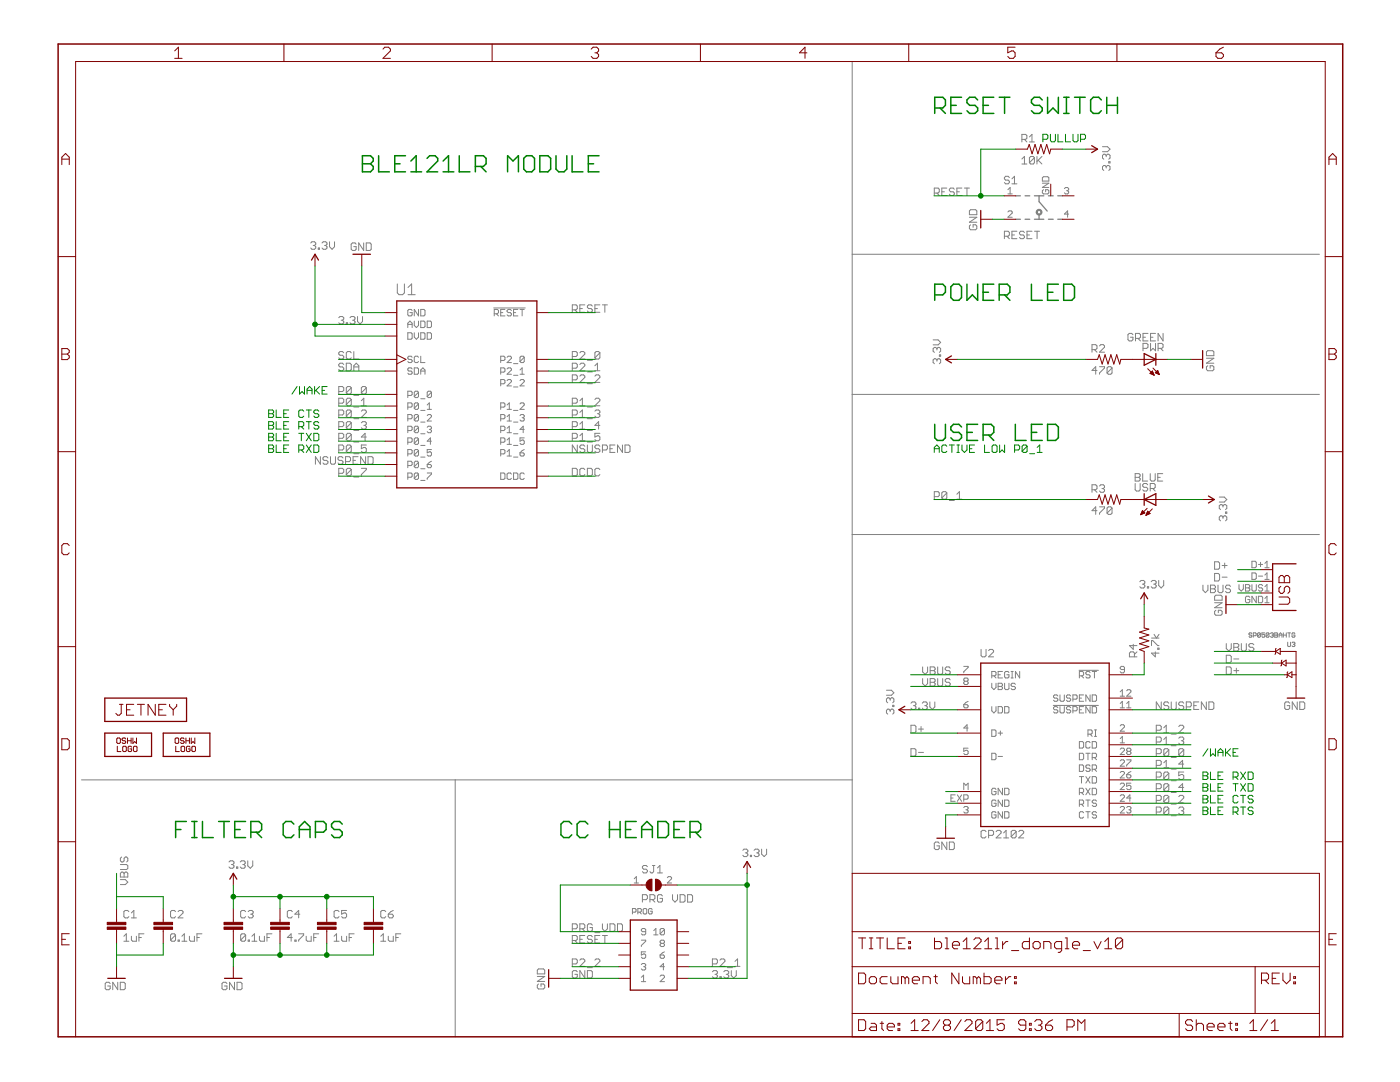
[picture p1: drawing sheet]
<svg xmlns="http://www.w3.org/2000/svg" width="279mm" height="216mm" viewBox="0 0 279 216" stroke-linecap="round" stroke-linejoin="round" font-family="sans-serif">
<g fill="none" stroke="#808080" stroke-width=".2">
<path d="M170.1 12.3v162M186.5 38.5h.7l.3-.2v-.5l-.3-.3h-.7v1.5M187 38.5l.5 .5M188 38.3h.5M189 37.5h-1v1.5h1M190.5 37.8l-.3-.3h-.5l-.2 .3v.2l.2 .3h.5l.3 .2v.3l-.3 .2h-.5l-.2-.2M191 38.3h.5M192 37.5h-1v1.5h1M192.5 37.5h1M193 37.5v1.5M201.1 37.8l.5-.4v1.3M201.1 38.7h.9"/>
<path d="M201.4 35.4l-.2-.2h-.5l-.3 .2v.3l.3 .2h.5l.2 .3v.2l-.2 .3h-.5l-.3-.3M202 36.7h.9M202 35.7l.5-.5v1.5M203.9 31.7l.5-.5v1.5M203.9 27.8h.8l.2-.2v-.5l-.2-.3h-.8v1.5M203.9 32.7h1M204.4 27.8l.5 .5M205.4 27.3l.6-.5v1.5M205.4 28.3h1M206.4 31.5v1l-.2 .2h-.5l-.3-.2M206.4 31.5l-.2-.3h-.5l-.3 .3v1M206.4 31.5l-1 1"/>
<path d="M206.9 31.2v1.5M207.2 32l.7 .7M207.9 31.2l-1 1M208 36.6h1.3l-1.3 .8h1.3M208 35.5l.3-.2h.8l.2 .2v.6h-1.3zM208.3 37.8l-.3 .3v.4l.3 .2h.8l.2-.2v-.4l-.2-.3h-.4v.5M212.4 37.6l.2-.2h.5l.2 .2-.2 .5M212.9 38.1h.2M213.1 38.1l.2 .2-.2 .4h-.5l-.2-.2M220 29.3h1l.5 .5-.5 .5h-1M220.8 33.3l-.3-.3h-.2l-.3 .3v.5l.3 .2M220.8 31l-.3-.2h-.2l-.3 .2v.5l.3 .3"/>
<path d="M220.8 33.3l.2-.3h.3l.2 .3v.5l-.2 .2M220.8 31v.3M220.8 33.3v.2M220.8 31l.2-.2h.3l.2 .2v.5l-.2 .3M221.3 32.3h.2v.2h-.2zM62 48.5l.3-.3h.5l.2 .3v.2l-.2 .3M62.5 49h.3M62.8 49l.2 .2v.3l-.2 .2h-.5l-.3-.2M63.5 49.5h.3v.2h-.3zM64.3 48.5l.2-.3h.5l.3 .3v.2l-.3 .3M64.8 49h.2M65 49l.3 .2v.3l-.3 .2h-.5l-.2-.2"/>
<path d="M65.8 48.2v1l.5 .5 .5-.5v-1M71.1 48.7l-.3-.2h-.5l-.2 .2v1l.2 .3h.5l.3-.3v-.5h-.5M72.6 48.5v1.5l-1-1.5v1.5M73.1 48.5h.8l.2 .2v1l-.2 .3h-.8zM79.3 56.7v1.7l.3 .4h.7l.4-.4v-1.7M81.4 58.8h1.5M81.4 57.4l.7-.7v2.1M170.1 50.7h93.2M193.5 43.3h1.4l-1.4 1h1.4M193.7 44.9l-.2 .2v.5l.2 .2h1l.2-.2v-.5l-.2-.2h-.5v.5M193.7 41.8h1l.2 .3v.7h-1.4v-.7zM200.4 47.1h.8l.2-.2v-.5l-.2-.3h-.8v1.5"/>
<path d="M201 47.1l.4 .5M201.1 42.3l.3-.2h.4l.2 .2v.2l-.9 .8h.9M202 46.9h.5M202.9 46.1h-.9v1.5h.9M204.4 46.4l-.2-.3h-.5l-.2 .3v.2l.2 .3h.5l.2 .2v.3l-.2 .2h-.5l-.2-.2M205 46.9h.5M206 46.1h-1v1.5h1M206.5 46.1h1M207 46.1v1.5M213.3 42.7h-.9l.7-.6v1.2M67.6 78.1h.7l.3-.2v-.5l-.3-.3h-.7v1.5M67.6 63.4l.3-.2h.4l.3 .2v.2l-.3 .3"/>
<path d="M68.1 63.9h.2M68.3 63.9l.3 .3v.2l-.3 .2h-.4l-.3-.2M68.6 72.7l-.3-.2h-.4l-.3 .2v.3l.3 .2h.4l.3 .3v.2l-.3 .3h-.4l-.3-.3M68.6 70.4l-.3-.3h-.4l-.3 .3v.3l.3 .2h.4l.3 .2v.3l-.3 .2h-.4l-.3-.2M69.1 72.5h.7l.3 .2v1l-.3 .3h-.7zM69.1 64.4h.3v.2h-.3zM69.8 63.4l.3-.2h.5l.2 .2v.2l-.2 .3M70.1 77.4v1l-.3 .2h-.4l-.3-.2M70.1 79.7v1l-.3 .3h-.4l-.3-.3M70.1 77.4l-.3-.3h-.4l-.3 .3v1M70.1 70.4l-.3-.3h-.4l-.3 .3v1l.3 .2h.4l.3-.2M70.1 79.7l-.3-.2h-.4l-.3 .2v1"/>
<path d="M70.1 77.4l-1 1M70.1 79.7l-1 1M70.4 63.9h.2M70.6 73.2h1M70.6 74v-1l.5-.5 .5 .5v1M70.6 78.9h1M70.6 63.9l.2 .3v.2l-.2 .2h-.5l-.3-.2M70.6 70.1v1.5h1M71.4 63.2v1l.5 .4 .4-.4v-1M72.1 80l.5-.5v1.5M73.1 77.4v1l-.2 .2h-.5l-.3-.2M73.1 77.4l-.2-.3h-.5l-.3 .3v1"/>
<path d="M73.1 77.4l-1 1M81.4 65.4v-.9l.4-.4 .5 .4v.9M81.4 66.4h.6l.3 .2v.9l-.3 .2h-.6zM81.4 78.9h.6l.3-.2v-.4l-.3-.2h-.6v1.2M81.4 64.7h.9M82.3 73.6l-.3-.2h-.4l-.2 .2 .2 .4h.4l.3 .3-.3 .4h-.4l-.2-.2M82.3 71.3l-.3-.2h-.4l-.2 .4 .2 .2h.4l.3 .4-.3 .2h-.4l-.2-.2M82.3 62l-.3-.3h-.4l-.2 .3v.8l.2 .2h.4l.3-.2v-.4h-.5M82.7 73.4h.6l.2 .2v.9l-.2 .2h-.6zM82.7 64.1v.8l.4 .5 .4-.5v-.8M82.7 66.4v.9l.4 .4 .4-.4v-.9M83.5 71.3l-.2-.2h-.4l-.2 .2v.8l.2 .2h.4l.2-.2"/>
<path d="M83.5 61.7v1.3l-.8-1.3v1.3M83.5 78.3l-.2-.2h-.4l-.2 .2v.8M83.5 78.3v.8l-.2 .2h-.4l-.2-.2M83.5 78.3l-.8 .8M84 61.7h.6l.2 .3v.8l-.2 .2h-.6zM84 64.1h.6l.2 .2v.9l-.2 .2h-.6zM84 66.4h.6l.2 .2v.9l-.2 .2h-.6zM84 71.1v1.2h.8M84 74.7v-.9l.4-.4 .4 .4v.9M84 74h.8M84 79.6h.8M85.3 64.1h.6l.2 .2v.9l-.2 .2h-.6z"/>
<path d="M85.3 66.4h.6l.2 .2v.9l-.2 .2h-.6zM86.1 78.3l-.2-.2h-.4l-.2 .2v.8M86.1 78.3v.8l-.2 .2h-.4l-.2-.2M86.1 78.3l-.8 .8M98.5 61.4h6.3M98.6 62.6h.7l.2-.2v-.4l-.2-.3h-.7v1.3M99.1 62.6l.4 .4M99.9 71.9h.7l.2-.2v-.4l-.2-.2h-.7v1.2M99.9 62.4h.5M99.9 74.3h.7l.2-.3v-.4l-.2-.2h-.7v1.3M99.9 76.6h.7l.2-.2v-.5l-.2-.2h-.7v1.3M100.8 61.7h-.9v1.3h.9"/>
<path d="M101.2 73.6l.2-.2h.5l.2 .2v.2l-.9 .9h.9M101.2 71.3l.2-.2h.5l.2 .2v.2l-.9 .8h.9M101.2 75.9l.2-.2h.5l.2 .2v.3l-.9 .8h.9M102.1 62l-.2-.3h-.5l-.2 .3v.2l.2 .2h.5l.2 .2-.2 .4h-.5l-.2-.2M102.5 62.4h.4M102.5 77.2h.9M102.5 74.9h.9M102.5 72.6h.9M103.4 61.7h-.9v1.3h.9M103.8 74.7h.8M103.8 61.7h.8M103.8 75.9l.2-.2h.4l.2 .2v.3l-.8 .8h.8"/>
<path d="M103.8 73.8l.4-.4v1.3M104.2 61.7v1.3M104.6 71.3l-.2-.2h-.4l-.2 .2v.8M104.6 71.3v.8l-.2 .2h-.4l-.2-.2M104.6 71.3l-.8 .8M114.2 73.5h.8l.2-.3v-.5l-.2-.2h-.8v1.5M114.2 75.8h.8l.2-.2v-.5l-.2-.3h-.8v1.5M114.2 61.8h.8l.2-.2v-.5l-.2-.3h-.8v1.5M114.2 71.1h.8l.2-.2v-.5l-.2-.3h-.8v1.5M114.7 61.8l.5 .5M115.7 72.7l.3-.2h.5l.2 .2v.3l-1 1h1M115.7 70.4l.3-.3h.5l.2 .3v.3l-1 .9h1"/>
<path d="M115.7 75.1l.3-.3h.5l.2 .3v.2l-1 1h1M115.7 61.6h.5M115.7 80l.5-.5v1.5M116.7 60.8h-1v1.5h1M117.2 74.2h1M117.2 76.6h1M117.2 71.9h1M118.2 61.1l-.2-.3h-.5l-.3 .3v.2l.3 .3h.5l.2 .2v.3l-.2 .2h-.5l-.3-.2M118.7 74h1M118.7 73l.5-.5v1.5M118.7 75.1l.3-.3h.5l.2 .3v.2l-1 1h1M118.7 79.7l.3-.2h.5l.2 .2v.3l-1 1h1"/>
<path d="M118.7 61.6h.5M119.7 70.4v1l-.2 .2h-.5l-.3-.2M119.7 60.8h-1v1.5h1M119.7 70.4l-.2-.3h-.5l-.3 .3v1M119.7 70.4l-1 1M120.2 60.8h1M120.7 60.8v1.5M170.1 78.7h93.2M186.2 67.8h1l.5 .5-.5 .5h-1M187 71.8l-.3-.2h-.2l-.3 .2v.5l.3 .3M187 69.6l-.3-.3h-.2l-.3 .3v.5l.3 .2M187 71.8l.2-.2h.3l.2 .2v.5l-.2 .3"/>
<path d="M187 69.6v.2M187 71.8v.3M187 69.6l.2-.3h.3l.2 .3v.5l-.2 .2M187.5 70.8h.2v.3h-.2zM217.9 69.8h.8l.2-.3v-.5l-.2-.2h-.8v1.5M218.4 69.8l.5 .5M218.9 73.9h-1l.8-.7v1.5M219.4 73.2h1v.2l-1 1v.3M219.4 69l.3-.2h.5l.2 .2v.3l-1 1h1M221.9 73.4l-.2-.2h-.5l-.3 .2v1M221.9 73.4v1l-.2 .3h-.5l-.3-.3M221.9 73.4l-1 1"/>
<path d="M226.1 66.8l-.3-.3h-.4l-.3 .3v1l.3 .2h.4l.3-.2v-.5h-.5M226.6 67.5h.8l.2-.2v-.5l-.2-.3h-.8v1.5M227.1 67.5l.5 .5M228.1 67.3h.5M228.1 69.5h.8l.2-.2v-.5l-.2-.3h-.8v1.5M229.1 66.5h-1v1.5h1M229.6 67.3h.5M229.6 68.5v1.5l.5-.5 .5 .5v-1.5M230.6 66.5h-1v1.5h1M231.1 69.5h.8l.2-.2v-.5l-.2-.3h-.8v1.5M231.6 69.5l.5 .5M232.1 66.5v1.5l-1-1.5v1.5"/>
<path d="M240.8 70.2l.2-.2h1l.3 .2v.8h-1.5zM240.8 71.5h1.5l-1.5 1h1.5M241 73l-.2 .2v.5l.2 .3h1l.3-.3v-.5l-.3-.2h-.5v.5M63.9 91.1v1.5l-1-1.5v1.5M65.4 91.4l-.2-.3h-.5l-.2 .3v.2l.2 .3h.5l.2 .2v.3l-.2 .2h-.5l-.2-.2M66 91.1v1.3l.2 .2h.5l.3-.2v-1.3M67.6 80.5h.7l.3-.3v-.5l-.3-.2h-.7v1.5M67.6 82.8h.7l.3-.3v-.5l-.3-.2h-.7v1.5M67.6 85.1h.7l.3-.2v-.5l-.3-.3h-.7v1.5M67.6 87.5h.7l.3-.3v-.5l-.3-.2h-.7v1.4M67.6 89.8h.7l.3-.3v-.5l-.3-.2h-.7v1.5M67.6 94.4h.7l.3-.2v-.5l-.3-.2h-.7v1.5"/>
<path d="M68.5 91.4l-.3-.3h-.5l-.2 .3v.2l.2 .3h.5l.3 .2v.3l-.3 .2h-.5l-.2-.2M69 92.1h.7l.3-.2v-.5l-.3-.3h-.7v1.5M70.1 82v1l-.3 .3h-.4l-.3-.3M70.1 84.4v1l-.3 .2h-.4l-.3-.2M70.1 86.7v1l-.3 .2h-.4l-.3-.2M70.1 89v1l-.3 .3h-.4l-.3-.3M70.1 93.7v1l-.3 .3h-.4l-.3-.3M70.1 82l-.3-.2h-.4l-.3 .2v1M70.1 84.4l-.3-.3h-.4l-.3 .3v1M70.1 86.7l-.3-.2h-.4l-.3 .2v1M70.1 89l-.3-.2h-.4l-.3 .2v1M70.1 93.7l-.3-.2h-.4l-.3 .2v1"/>
<path d="M70.1 82l-1 1M70.1 84.4l-1 1M70.1 86.7l-1 1M70.1 89l-1 1M70.1 93.7l-1 1M70.5 91.9h.5M70.6 81.2h1M70.6 83.5h1M70.6 85.9h1M70.6 88.2h1M70.6 90.5h1M70.6 95.2h1"/>
<path d="M71.5 91.1h-1v1.5h1M72.1 82l.3-.2h.5l.2 .2v.3l-1 1h1M72.1 84.4l.3-.3h.5l.2 .3v.2l-.2 .3M72.1 93.5h1v.2l-1 1v.3M72.1 81h1M72.6 84.9h.3M72.9 84.9l.2 .2v.3l-.2 .2h-.5l-.3-.2M73 91.1v1.5l-1-1.5v1.5M73.1 88.8h-1v.7l.5-.2h.3l.2 .2v.5l-.2 .3h-.5l-.3-.3M73.1 87.2h-1l.8-.7v1.4M73.4 91.1h.8l.3 .3v1l-.3 .2h-.8zM81.4 95.2h.6l.3-.2v-.4l-.3-.2h-.6v1.3"/>
<path d="M81.4 81.2h.6l.3-.2v-.4l-.3-.2h-.6v1.3M81.4 83.6h.6l.3-.2v-.5l-.3-.2h-.6v1.3M81.4 85.9h.6l.3-.2v-.4l-.3-.3h-.6v1.3M81.4 88.2h.6l.3-.2v-.4l-.3-.2h-.6v1.3M81.4 90.6h.6l.3-.2v-.5l-.3-.2h-.6v1.3M81.4 92.9h.6l.3-.2v-.4l-.3-.3h-.6v1.3M83.5 80.6l-.2-.2h-.4l-.2 .2v.8M83.5 82.9l-.2-.2h-.4l-.2 .2v.9M83.5 85.3l-.2-.3h-.4l-.2 .3v.8M83.5 87.6l-.2-.2h-.4l-.2 .2v.9M83.5 89.9l-.2-.2h-.4l-.2 .2v.9M83.5 92.3l-.2-.3h-.4l-.2 .3v.8"/>
<path d="M83.5 94.6l-.2-.2h-.4l-.2 .2v.8M83.5 80.6v.8l-.2 .3h-.4l-.2-.3M83.5 82.9v.9l-.2 .2h-.4l-.2-.2M83.5 85.3v.8l-.2 .2h-.4l-.2-.2M83.5 87.6v.9l-.2 .2h-.4l-.2-.2M83.5 89.9v.9l-.2 .2h-.4l-.2-.2M83.5 92.3v.8l-.2 .2h-.4l-.2-.2M83.5 94.6v.8l-.2 .3h-.4l-.2-.3M83.5 94.6l-.8 .8M83.5 92.3l-.8 .8M83.5 89.9l-.8 .9M83.5 87.6l-.8 .9"/>
<path d="M83.5 85.3l-.8 .8M83.5 82.9l-.8 .9M83.5 80.6l-.8 .8M84 91.2h.8M84 88.9h.8M84 86.6h.8M84 84.2h.8M84 81.9h.8M84 95.9h.8M84 93.5h.8M85.3 92.7h.6l.2 .4-.2 .2h-.4l-.2-.2zM85.3 94.4h.8v.2l-.8 .8v.3"/>
<path d="M85.3 82.9l.2-.2h.4l.2 .2v.2l-.8 .9h.8M85.3 85.3l.2-.3h.4l.2 .3-.2 .4M85.3 81.7h.8M85.3 80.8l.4-.4v1.3M85.7 85.7h.2M85.9 85.7l.2 .2-.2 .4h-.4l-.2-.2M86.1 89.7h-.8v.7l.4-.3 .4 .3v.4l-.2 .2h-.4l-.2-.2M86.1 92l-.8 .7M86.1 88h-.8l.6-.6v1.3M99.9 81.2h.7l.2-.2v-.4l-.2-.2h-.7v1.3M99.9 83.6h.7l.2-.2v-.5l-.2-.2h-.7v1.3M99.9 85.9h.7l.2-.2v-.4l-.2-.3h-.7v1.3"/>
<path d="M99.9 88.2h.7l.2-.2v-.4l-.2-.2h-.7v1.3M99.9 90.6h.7l.2-.2v-.5l-.2-.2h-.7v1.3M99.9 94.4h.7l.2 .2v.8l-.2 .3h-.7zM101.2 90.1l.4-.4v1.3M101.2 80.8l.4-.4v1.3M101.2 83.1l.4-.4v1.3M101.2 85.5l.4-.5v1.3M101.2 87.8l.4-.4v1.3M101.2 91h.9M101.2 88.7h.9M101.2 86.3h.9M101.2 84h.9"/>
<path d="M101.2 81.7h.9M102.1 94.6l-.2-.2h-.5l-.2 .2v.8l.2 .3h.5l.2-.3M102.5 94.4h.6l.3 .2v.8l-.3 .3h-.6zM102.5 91.2h.9M102.5 88.9h.9M102.5 86.6h.9M102.5 84.2h.9M102.5 81.9h.9M103.8 80.6l.2-.2h.4l.2 .2v.2l-.8 .9h.8M103.8 82.9l.2-.2h.4l.2 .2-.2 .5M103.8 90.4h.6l.2 .4-.2 .2h-.4l-.2-.2zM104.2 83.4h.2"/>
<path d="M104.4 83.4l.2 .2v.2l-.2 .2h-.4l-.2-.2M104.6 87.4h-.8v.6l.4-.2h.2l.2 .2v.5l-.2 .2h-.4l-.2-.2M104.6 94.6l-.2-.2h-.4l-.2 .2v.8l.2 .3h.4l.2-.3M104.6 89.7l-.8 .7M104.6 85.7h-.8l.6-.7v1.3M114.2 87.5h.8l.2-.3v-.5l-.2-.2h-.8v1.4M114.2 80.5h.8l.2-.3v-.5l-.2-.2h-.8v1.5M114.2 82.8h.8l.2-.3v-.5l-.2-.2h-.8v1.5M114.2 85.1h.8l.2-.2v-.5l-.2-.3h-.8v1.5M114.2 93.5h.8l.2 .2v1l-.2 .3h-.8zM115.2 88.8v1.5l-1-1.5v1.5M115.7 81h1"/>
<path d="M115.7 83.3h1M115.7 85.6h1M115.7 87.9h1M115.7 82.3l.5-.5v1.5M115.7 84.6l.5-.5v1.5M115.7 87l.5-.5v1.4M116.7 89l-.2-.2h-.5l-.3 .2v.3l.3 .2h.5l.2 .3v.2l-.2 .3h-.5l-.3-.3M116.7 93.7l-.2-.2h-.5l-.3 .2v1l.3 .3h.5l.2-.3M117.2 81.2h1M117.2 88.8v1.2l.3 .3h.5l.2-.3v-1.2M117.2 93.5h.8l.2 .2v1l-.2 .3h-.8zM117.2 83.5h1"/>
<path d="M117.2 85.9h1M117.2 88.2h1M118.7 82l.3-.2h.5l.2 .2v.3l-.2 .2M119.2 82.5h.3M119.5 82.5l.2 .3v.2l-.2 .3h-.5l-.3-.3M119.7 86.5h-1v.7l.5-.2h.3l.2 .2v.5l-.2 .2h-.5l-.3-.2M119.7 89l-.2-.2h-.5l-.3 .2v.3l.3 .2h.5l.2 .3v.2l-.2 .3h-.5l-.3-.3M119.7 93.7l-.2-.2h-.5l-.3 .2v1l.3 .3h.5l.2-.3M119.7 84.9h-1l.8-.8v1.5M120.2 89.8h.8l.2-.3v-.5l-.2-.2h-.8v1.5M121.7 89.5h.5M122.7 88.8h-1v1.5h1"/>
<path d="M124.2 88.8v1.5l-1-1.5v1.5M124.7 88.8h.8l.2 .2v1l-.2 .3h-.8zM186.5 99.1h.7l.3-.2v-.5l-.3-.3h-.7v1.5M189 98.4l-.3-.3h-.5l-.2 .3v1M189 98.4v1l-.3 .2h-.5l-.2-.2M189 98.4l-1 1M189.5 99.9h1M191 99.6h1M191 98.6l.5-.5v1.5M217.9 97.7h.8l.2-.2v-.5l-.2-.3h-.8v1.5M218.4 97.7l.5 .5M219.4 97l.3-.3h.5l.2 .3v.2l-.2 .3"/>
<path d="M219.9 97.5h.3M220.2 97.5l.2 .2v.3l-.2 .2h-.5l-.3-.2M226.5 94.5h.8l.2 .2v.3l-.2 .2 .2 .3v.2l-.2 .3h-.8zM226.5 96.5v1.2l.3 .3h.5l.2-.3v-1.2M226.5 95.2h.8M228 94.5v1.5h1M229 96.7l-.2-.2h-.5l-.3 .2v.3l.3 .2h.5l.2 .3v.2l-.2 .3h-.5l-.3-.3M229.6 94.5v1.2l.2 .3h.5l.2-.3v-1.2M229.6 97.5h.7l.2-.3v-.5l-.2-.2h-.7v1.5M230.1 97.5l.4 .5M231.1 95.2h.5M232.1 94.5h-1v1.5h1"/>
<path d="M243.3 99.2h1l.5 .5-.5 .5h-1M170.1 106.7h93.2M218.9 101.9h-1l.8-.8v1.5M219.4 101.1h1v.3l-1 1v.2M221.9 101.4l-.2-.3h-.5l-.3 .3v1M221.9 101.4v1l-.2 .2h-.5l-.3-.2M221.9 101.4l-1 1M227.5 116.1l.2-.3h.5l.3 .3v.2l-.3 .3M228 116.6h.2M228.2 116.6l.3 .2v.3l-.3 .2h-.5l-.2-.2M229 117.1h.2v.2h-.2zM229.7 116.1l.3-.3h.5l.2 .3v.2l-.2 .3"/>
<path d="M230.2 116.6h.3M230.5 116.6l.2 .2v.3l-.2 .2h-.5l-.3-.2M231.2 115.8v1l.5 .5 .5-.5v-1M240.1 116.8v1l.5 .5 .5-.5v-1M241.6 116.8h.7l.3 .2v.3l-.3 .2 .3 .3v.2l-.3 .3h-.7zM241.6 117.5h.7M242.4 112.1h.7l.3 .3v.9l-.3 .3h-.7zM242.4 114.4h.7l.3 .3v1l-.3 .2h-.7zM242.4 119l.3-.2h.9l.3 .2v.8h-1.5zM243.1 116.8v1.2l.2 .3h.5l.3-.3v-1.2M243.9 112.8h1M243.9 115.2h1"/>
<path d="M244.1 103.2l-.3-.3h-.2l-.3 .3v.5l.3 .2M244.1 100.9l-.3-.2h-.2l-.3 .2v.5l.3 .3M244.1 103.2l.2-.3h.3l.2 .3v.5l-.2 .2M244.1 100.9v.3M244.1 103.2v.2M244.1 100.9l.2-.2h.3l.2 .2v.5l-.2 .3M244.4 112.4v.9M244.6 102.2h.2v.2h-.2zM245.6 117l-.3-.2h-.5l-.2 .2v.3l.2 .2h.5l.3 .3v.2l-.3 .3h-.5l-.2-.3M247.3 116.6v.9l.4 .4 .4-.4v-.9M248.6 116.6h.6l.2 .3-.2 .4 .2 .4-.2 .2h-.6zM248.6 117.3h.6"/>
<path d="M249.4 119.2l-.2-.2h-.4l-.2 .2v.9l.2 .2h.4l.2-.2v-.5h-.4M249.9 112h.6l.2 .2v.9l-.2 .2h-.6zM249.9 114.3h.6l.2 .2v.9l-.2 .2h-.6zM249.9 116.6v1.1l.2 .2h.4l.2-.2v-1.1M250.7 119v1.3l-.8-1.3v1.3M251.1 119h.7l.2 .2v.9l-.2 .2h-.7zM251.1 112.6h.9M251.1 115h.9M251.6 112.2v.9M252 116.9l-.2-.3h-.4l-.3 .3 .3 .4h.4l.2 .2-.2 .4h-.4l-.3-.2M252.4 113.3h.9M252.4 112.4l.5-.4v1.3"/>
<path d="M252.4 114.7l.5-.4v1.3M252.4 117.1l.5-.5v1.3M252.4 119.4l.5-.4v1.3M252.4 115.6h.9M252.4 117.9h.9M176.9 137.7h1l.5 .5-.5 .5h-1M177.7 139.5l-.3-.3h-.2l-.3 .3v.5l.3 .2M177.7 139.5v.2M177.7 139.5l.2-.3h.3l.2 .3v.5l-.2 .2M184.1 133.1v1l.5 .5 .5-.5v-1M184.1 135.4v1l.5 .5 .5-.5v-1M185.6 133.1h.8l.2 .2v.3l-.2 .2 .2 .3v.2l-.2 .3h-.8z"/>
<path d="M185.6 133.8h.8M185.6 135.4h.8l.2 .3v.2l-.2 .2 .2 .3v.3l-.2 .2h-.8zM185.6 136.1h.8M187.1 133.1v1.2l.3 .3h.5l.2-.3v-1.2M187.1 135.4v1.3l.3 .2h.5l.2-.2v-1.3M189.6 133.3l-.2-.2h-.5l-.3 .2v.3l.3 .2h.5l.2 .3v.2l-.2 .3h-.5l-.3-.3M189.6 135.7l-.2-.3h-.5l-.3 .3v.2l.3 .2h.5l.2 .3v.3l-.2 .2h-.5l-.3-.2M192.3 133h.9v.2l-.9 .8v.3M192.6 135.9l-.3-.2 .3-.4h.4l.2 .2-.2 .4M192.6 135.9l-.3 .2v.3l.3 .2h.4l.2-.2v-.3l-.2-.2M192.6 135.9h.4M193.2 140l-.9 .6"/>
<path d="M195.8 129.6v1.2l.2 .3h.5l.3-.3v-1.2M197.3 129.8l.2-.2h.5l.3 .2v.3l-1 1h1M197.9 134.9h.7l.2-.3v-.4l-.2-.2h-.7v1.3M197.9 136.3v.9l.5 .4 .4-.4v-.9M198.4 134.9l.4 .4M199.2 136.3h.7l.2 .2-.2 .5 .2 .4-.2 .2h-.7zM199.2 134.6h.4M199.2 137h.7M200.1 134h-.9v1.3h.9M200.5 136.3v1.1l.2 .2h.4l.3-.2v-1.1M201.4 134.2l-.3-.2h-.4l-.2 .2v.9l.2 .2h.4l.3-.2v-.5h-.5M201.8 134h.4"/>
<path d="M201.8 135.3h.4M202 134v1.3M202.6 136.5l-.2-.2h-.4l-.2 .5 .2 .2h.4l.2 .2v.2l-.2 .2h-.4l-.2-.2M203.5 134v1.3l-.9-1.3v1.3M211.1 138.9l-.2-.2h-.4l-.3 .2v.2l.3 .2h.4l.2 .2-.2 .4h-.4l-.3-.2M211.5 138.7v1l.3 .2h.4l.2-.2v-1M213.7 138.9l-.2-.2h-.5l-.2 .4 .2 .2h.5l.2 .4-.2 .2h-.5l-.2-.2M214.1 139.5h.7l.2-.2v-.4l-.2-.2h-.7v1.2M215.3 133.8h3.9M215.4 134.9h.6l.3-.3v-.4l-.3-.2h-.6v1.3M215.4 139.3h.4M215.8 134.9l.5 .4"/>
<path d="M216.3 138.7h-.9v1.2h.9M217.6 134.2l-.3-.2h-.4l-.2 .2v.2l.2 .2h.4l.3 .3-.3 .4h-.4l-.2-.2M217.6 138.7v1.2l-.9-1.2v1.2M218 134h.8M218 138.7h.6l.2 .2v.8l-.2 .2h-.6zM218.4 134v1.3M223.6 138l.4-.4v1.3M223.6 138.9h.8M224.4 133.6h-.6l-.2-.2 .2-.4h.4l.2 .2v.8l-.2 .3h-.4l-.2-.3M224.9 137.8l.2-.2h.4l.2 .2v.2l-.8 .9h.8M226.2 128.6v1l-.8-.8h1.5M226.4 131.1v-.8l-.2-.2h-.5l-.3 .2v.8h1.5"/>
<path d="M226.9 130.1l-.5 .5M229.8 128.8v-1h.3l1 1h.2M229.8 127.3h1.5M230.3 126.6l.5 .7 .5-.7M230.6 130.1v1l-.8-.8h1.5M231.1 129.3h.2v.3h-.2zM242.4 120.3h1.5l-1.5 1h1.5M242.7 121.8l-.3 .2v.5l.3 .3h.9l.3-.3v-.5l-.3-.2h-.5v.5M244.7 130.7h.8l.2 .3v1l-.2 .2h-.8zM244.7 128.4v1l.5 .5 .5-.5v-1M244.7 133.1h.8l.2 .2v1l-.2 .3h-.8zM246.2 133.8h1"/>
<path d="M246.2 131.5h1M246.2 128.4h.8l.2 .3v.2l-.2 .3 .2 .2v.2l-.2 .3h-.8zM246.2 129.2h.8M246.7 133.3v1M247.7 128.4v1.2l.3 .3h.5l.2-.3v-1.2M249.8 126.4l-.1-.1-.4 .1 .1 .3 .4 .2-.1 .2-.4-.1M250.1 126.9h.4l.2-.5-.2-.1h-.4v.8M250.2 128.7l-.2-.3h-.5l-.3 .3v.2l.3 .3h.5l.2 .2v.2l-.2 .3h-.5l-.3-.3M251.5 126.4l-.4-.1-.1 .1v.6M251.5 126.4v.6l-.1 .1-.4-.1M251.5 126.4l-.5 .6M252.4 126.3h-.6v.4l.3-.1 .3 .1-.1 .4-.5-.1"/>
<path d="M252.4 120.3h.9M253.3 126.4l-.2-.1-.4 .1v.6M253.3 126.4l-.2 .7-.4-.1M253.3 126.4l-.6 .6M253.6 126.4l.4-.1 .1 .1-.1 .3M253.8 126.7h.2M254 126.7l.1 .2-.1 .2-.4-.1M254.4 126.3h.4l.2 .1-.2 .7h-.4zM254.4 126.7h.4M255.3 126.7h.5M255.3 127.1v-.5l.2-.3 .3 .3v.5M256.1 126.7h.6"/>
<path d="M256.1 126.3v.8M256.7 126.3v.8M257 126.3h.6M257 128.1v.8l.1 .1 .5-.1v-.8M257.3 126.3v.8M257.9 128.3l.4-.2 .1 .2-.1 .3M258.1 128.6h.2M258.3 128.6l.1 .1-.1 .3-.4-.1M258.4 126.4l-.1-.1-.4 .1 .1 .7 .4-.1v-.3h-.3M16.3 155.6h153.8M90.8 155.6v51.3M177.7 141.8l-.3-.3h-.2l-.3 .3v.4l.3 .3"/>
<path d="M177.7 141.8l.2-.3h.3l.2 .3v.4l-.2 .3M177.7 141.8v.2M178.2 140.7h.2v.3h-.2zM181.8 140.3l.3-.2h.5l.2 .2v.3l-.2 .2M181.8 149.4h.8l.2 .2v1l-.2 .3h-.8zM181.8 144.7h.8l.2 .3v1l-.2 .2h-.8zM182.3 140.8h.3M182.6 140.8l.2 .3v.2l-.2 .3h-.5l-.3-.3M183.3 141.3h.3v.3h-.3zM183.3 145.5h1M183.3 150.1h1M183.8 145v1"/>
<path d="M184.1 140.3l.2-.2h.5l.3 .2v.3l-.3 .2M184.6 140.8h.2M184.8 140.8l.3 .3v.2l-.3 .3h-.5l-.2-.3M185.6 140.1v1l.5 .5 .5-.5v-1M189.8 159.2h.4M190.6 158.6h-.8v1.3h.8M191.1 158.6l.8 1.3M191.9 158.6l-.8 1.3M192.3 140.6h.7l.2 .4-.2 .2h-.4l-.3-.2zM192.3 157.6v-1.3l.5 .4 .4-.4v1.3M192.3 159.5h.7l.2-.3v-.4l-.2-.2h-.7v1.3M193.2 149.3h-.9v.6l.5-.2h.2l.2 .2v.4l-.2 .3h-.4l-.3-.3"/>
<path d="M193.2 145.3h-.9l.7-.7v1.3M197.9 141v.8l.5 .5 .4-.5v-.8M197.9 145.6h.7l.2 .3v.8l-.2 .2h-.7zM197.9 150.3h.7l.2 .2v.9l-.2 .2h-.7zM198.8 157.5l-.2-.2h-.5l-.2 .2v.9l.2 .2h.5l.2-.2v-.5h-.4M198.8 159.9l-.2-.3h-.5l-.2 .3v.8l.2 .2h.5l.2-.2v-.4h-.4M199.2 141h.7l.2 .2v.8l-.2 .3h-.7zM199.2 146.3h.9M199.2 150.9h.9M199.6 145.9v.8M200.1 157.3v1.3l-.9-1.3v1.3M200.1 159.6v1.3l-.9-1.3v1.3"/>
<path d="M200.5 141h.6l.3 .2v.8l-.3 .3h-.6zM200.5 157.3h.6l.3 .2v.9l-.3 .2h-.6zM200.5 159.6h.6l.3 .3v.8l-.3 .2h-.6zM210.2 140.8h9M211.1 141.2l-.2-.2h-.4l-.3 .2v.2l.3 .2h.4l.2 .2-.2 .5h-.4l-.3-.3M211.5 141v1l.3 .3h.4l.2-.3v-1M213.7 141.2l-.2-.2h-.5l-.2 .2 .2 .4h.5l.2 .2-.2 .5h-.5l-.2-.3M214.1 141.8h.7l.2-.2v-.4l-.2-.2h-.7v1.3M215.4 150.3h.6l.3 .2v.9l-.3 .2h-.6zM215.4 148h.6l.3 .2v.9l-.3 .2h-.6zM215.4 152.6h.6l.3 .2v.9l-.3 .2h-.6zM215.4 158.2h.6l.3-.3v-.4l-.3-.2h-.6v1.3"/>
<path d="M215.4 141.6h.4M215.4 155h.9M215.8 155v1.3M215.8 158.2l.5 .4M216.3 141h-.9v1.3h.9M216.7 150.3h.9M216.7 155l.9 1.3M216.7 157.3l.9 1.3M216.7 159.6h.9M217.1 146.5h.7l.2-.2v-.4l-.2-.3h-.7v1.3M217.1 150.3v1.3M217.1 159.6v1.3"/>
<path d="M217.6 152.8l-.3-.2h-.4l-.2 .2 .2 .5h.4l.3 .4-.3 .2h-.4l-.2-.2M217.6 148.2l-.3-.2h-.4l-.2 .2v.9l.2 .2h.4l.3-.2M217.6 141v1.3l-.9-1.3v1.3M217.6 146.5l.4 .4M217.6 155l-.9 1.3M217.6 157.3l-.9 1.3M218 141h.6l.2 .2v.8l-.2 .3h-.6zM218 151.2h.6l.2-.3v-.4l-.2-.2h-.6v1.3M218 148h.6l.2 .2v.9l-.2 .2h-.6zM218 153.5h.6l.2-.2v-.5l-.2-.2h-.6v1.3M218 155h.6l.2 .2v.8l-.2 .3h-.6zM218 157.3h.6l.2 .2v.9l-.2 .2h-.6z"/>
<path d="M218.4 146.9h.4M218.4 145.6h.4M218.4 151.2l.4 .4M218.4 153.5l.4 .4M218.6 145.6v1.3M218.8 159.9l-.2-.3h-.4l-.2 .3v.2l.2 .2h.4l.2 .2-.2 .4h-.4l-.2-.2M223.6 156.5l.2-.2h.4l.2 .2v.2l-.8 .9h.8M223.6 141.2h.8M223.6 149.5l.2-.2h.4l.2 .2v.2l-.8 .9h.8M223.6 144.8l.2-.2h.4l.2 .2v.3l-.8 .8h.8M223.6 151.8l.2-.2h.4l.2 .2v.2l-.8 .9h.8M223.6 154.2l.2-.3h.4l.2 .3v.2l-.8 .8h.8"/>
<path d="M223.6 158.8l.2-.2h.4l.2 .2v.2l-.8 .9h.8M223.6 140.4l.4-.4v1.2M223.6 147.4l.4-.4v1.2M223.6 148.2h.8M224.9 141.2h.8M224.9 151.6h.8v.2l-.8 .9v.2M224.9 154.6h.6l.2 .4-.2 .2h-.4l-.2-.2zM224.9 140.4l.4-.4v1.2M225.1 149.9l-.2-.2 .2-.4h.4l.2 .2-.2 .4M225.1 149.9l-.2 .2 .2 .5h.4l.2-.3-.2-.4M225.1 149.9h.4M225.7 153.9l-.8 .7"/>
<path d="M225.7 156.3h-.8v.6l.6-.2 .2 .2v.5l-.2 .2h-.4l-.2-.2M225.7 159.2h-.8l.6-.6v1.3M230.8 145.7h.7l.3-.2v-.5l-.3-.3h-.7v1.5M230.8 148.1h.7l.3-.3v-.5l-.3-.2h-.7v1.4M230.8 150.4h.7l.3-.3v-.5l-.3-.2h-.7v1.5M230.8 152.7h.7l.3-.2v-.5l-.3-.3h-.7v1.5M230.8 155h.7l.3-.2v-.5l-.3-.2h-.7v1.4M230.8 157.4h.7l.3-.3v-.5l-.3-.2h-.7v1.5M230.8 159.7h.7l.3-.3v-.4l-.3-.3h-.7v1.5M231.8 140.1v1.5l-1-1.5v1.5M232.3 145.2l.4-.5v1.5M232.3 147.6l.4-.5v1.4"/>
<path d="M232.3 152.2l.4-.5v1.5M232.3 146.2h1M232.3 148.5h1M232.3 153.2h1M233.3 140.3l-.3-.2h-.5l-.2 .2v.3l.2 .2h.5l.3 .3v.2l-.3 .3h-.5l-.2-.3M233.3 149.6l-.3-.2h-.5l-.2 .2v1M233.3 154.3l-.3-.2h-.5l-.2 .2v1M233.3 156.6l-.3-.2h-.5l-.2 .2v1M233.3 159l-.3-.3h-.5l-.2 .3v1M233.3 149.6v1l-.3 .3h-.5l-.2-.3M233.3 154.3v1l-.3 .2h-.5l-.2-.2M233.3 156.6v1l-.3 .3h-.5l-.2-.3"/>
<path d="M233.3 159v1l-.3 .2h-.5l-.2-.2M233.3 149.6l-1 1M233.3 159l-1 1M233.3 156.6l-1 1M233.3 154.3l-1 1M233.7 140.1v1.2l.3 .3h.5l.2-.3v-1.2M233.7 146.5h1M233.7 151.1h1M233.7 158.1h1M233.7 155.8h1M233.7 148.8h1M233.7 153.5h1"/>
<path d="M235.2 145l.3-.3h.5l.2 .3v.2l-1 1h1M235.2 147.3l.3-.2h.5l.2 .2v.3l-.2 .2M235.2 159l.3-.3h.5l.2 .3v.2l-1 1h1M235.8 147.8h.2M236 147.8l.2 .3v.2l-.2 .2h-.5l-.3-.2M236.2 140.3l-.2-.2h-.5l-.3 .2v.3l.3 .2h.5l.2 .3v.2l-.2 .3h-.5l-.3-.3M236.2 149.6l-.2-.2h-.5l-.3 .2v1M236.2 149.6v1l-.2 .3h-.5l-.3-.3M236.2 154.1h-1v.7l.6-.3h.2l.2 .3v.5l-.2 .2h-.5l-.3-.2M236.2 149.6l-1 1M236.2 152.5h-1l.8-.8v1.5M236.2 157.1h-1l.8-.7v1.5"/>
<path d="M236.7 141.1h.8l.2-.3v-.5l-.2-.2h-.8v1.5M238.3 140.8h.5M239.2 140.1h-.9v1.5h.9M240.7 140.1v1.5l-.9-1.5v1.5M241.3 140.1h.7l.3 .2v1l-.3 .3h-.7zM257.4 140.3l-.3-.2h-.5l-.2 .2v1l.2 .3h.5l.3-.3v-.5h-.5M258.9 140.1v1.5l-1-1.5v1.5M259.4 140.1h.7l.3 .2v1l-.3 .3h-.7zM24 172.5h1.3l.2 .3v.5l-.2 .2h-1.3M24 175.5h1l.5 .5-.5 .5h-1M24 174.3l.3-.3h.2l.3 .3 .2-.3h.3l.2 .3v.7h-1.5zM24.3 171l-.3 .3v.5l.3 .2h.2l.3-.2v-.5l.2-.3h.3l.2 .3v.5l-.2 .2"/>
<path d="M24.8 174.3v.7M45.7 172l.3-.2h.4l.3 .2v.3l-.3 .2M46.2 172.5h.2M46.4 172.5l.3 .3v.2l-.3 .2h-.4l-.3-.2M47.2 173h.3v.2h-.3zM47.9 172l.3-.2h.5l.2 .2v.3l-.2 .2M48.5 172.5h.2M48.7 172.5l.2 .3v.2l-.2 .2h-.5l-.3-.2M49.4 171.8v1l.6 .4 .4-.4v-1M126.6 176.2h.8M126.6 175.3l.4-.4v1.3M128.2 179.5h.7l.3-.2v-.5l-.3-.3h-.7v1.5"/>
<path d="M129.2 172.9l-.3-.2h-.4l-.3 .2v.3l.3 .2h.4l.3 .3v.2l-.3 .3h-.4l-.3-.3M129.7 179.5h.8l.2-.2v-.5l-.2-.3h-.8v1.5M130.2 179.5l.5 .5M130.2 172.7h.5M130.5 172.7v1.2l-.3 .3h-.3l-.2-.3M131.2 173.2l.5-.5v1.5M131.2 174.2h1M132.2 178.8l-.2-.3h-.6l-.2 .3v1l.2 .2h.6l.2-.2v-.5h-.5M133.2 175.1l.2-.2h.4l.2 .2v.2l-.8 .9h.8M134.2 178.5v1l.5 .5 .5-.5v-1M135.7 178.5h.8l.2 .3v1l-.2 .2h-.8zM137.2 178.5h.8l.2 .3v1l-.2 .2h-.8z"/>
<path d="M148.3 169.7l.2-.3h.5l.2 .3v.2l-.2 .3M148.7 170.2h.3M149 170.2l.2 .2v.3l-.2 .2h-.5l-.2-.2M149.8 170.7h.2v.2h-.2zM150.5 169.7l.2-.3h.5l.3 .3v.2l-.3 .3M151 170.2h.2M151.2 170.2l.3 .2v.3l-.3 .2h-.5l-.2-.2M152 169.4v1l.5 .5 .5-.5v-1M187.5 168.3l-.3-.3h-.5l-.2 .3v1l.2 .2h.5l.3-.2v-.5h-.5M189 168v1.5l-1-1.5v1.5M189.5 168h.7l.3 .3v1l-.3 .2h-.7zM192.3 161.1l.3-.2h.4l.2 .2-.2 .5"/>
<path d="M192.8 161.6h.2M193 161.6l.2 .2-.2 .4h-.4l-.3-.2M196.8 165.9l-.3-.2h-.5l-.2 .2v1l.2 .3h.5l.3-.3M197.3 166.7h.7l.3-.2v-.6l-.3-.2h-.7v1.5M198.8 162.2l-.2-.2h-.5l-.2 .2v.8l.2 .2h.5l.2-.2v-.4h-.4M198.8 165.9l.3-.2h.4l.3 .2v.3l-1 1h1M200.1 162v1.2l-.9-1.2v1.2M200.3 167.2h1M200.3 166.2l.5-.5v1.5M200.5 162h.6l.3 .2v.8l-.3 .2h-.6zM202.8 165.9l-.3-.2h-.4l-.3 .2v1M202.8 165.9v1l-.3 .3h-.4l-.3-.3"/>
<path d="M202.8 165.9l-1 1M203.3 165.9l.3-.2h.4l.3 .2v.3l-1 1h1M215.4 160.5h.6l.3-.2v-.4l-.3-.3h-.6v1.3M215.8 160.5l.5 .4M216.3 162.2l-.3-.2h-.4l-.2 .2v.8l.2 .2h.4l.3-.2M216.7 162h.9M217.1 162v1.2M218.8 162.2l-.2-.2h-.4l-.2 .2v.2l.2 .2h.4l.2 .2-.2 .4h-.4l-.2-.2M223.6 161.1l.2-.2h.4l.2 .2v.3l-.8 .8h.8M224.9 161.1l.2-.2h.4l.2 .2-.2 .5M225.3 161.6h.2M225.5 161.6l.2 .2-.2 .4h-.4l-.2-.2"/>
<path d="M230.8 162h.7l.3-.2v-.5l-.3-.3h-.7v1.5M233.3 161.3l-.3-.3h-.5l-.2 .3v1M233.3 161.3v1l-.3 .2h-.5l-.2-.2M233.3 161.3l-1 1M233.7 160.4h1M233.7 162.8h1M235.2 161.3l.3-.3h.5l.2 .3v.2l-.2 .3M235.8 161.8h.2M236 161.8l.2 .2v.3l-.2 .2h-.5l-.3-.2M22 196.3l-.3-.3h-.5l-.2 .3v1l.2 .2h.5l.3-.2v-.6h-.5M23.5 196v1.5l-1-1.5v1.5M24 196h.7l.3 .3v1l-.3 .2h-.7z"/>
<path d="M24.7 187.8h1M24.7 186.8l.5-.5v1.5M25.7 181.9l-.2-.2h-.5l-.3 .2v1l.3 .3h.5l.2-.3M26.2 186.8v.8l.3 .2h.7v-1M26.2 183.2h1M26.2 182.2l.5-.5v1.5M27.7 187.1h.5M28.7 186.3h-1v1.5M35 186.6v1l-.2 .2h-.5l-.3-.2M35 186.6l-.2-.3h-.5l-.3 .3v1M35 181.9l-.2-.2h-.5l-.3 .2v1l.3 .3h.5l.2-.3M35 186.6l-1 1"/>
<path d="M35.5 187.6h.3v.2h-.3zM35.5 181.9l.3-.2h.5l.2 .2v.3l-1 1h1M36.3 187.8h1M36.3 186.8l.5-.5v1.5M37.8 186.8v.8l.3 .2h.7v-1M39.3 187.1h.5M40.3 186.3h-1v1.5M45.3 196.3l-.3-.3h-.4l-.3 .3v1l.3 .2h.4l.3-.2v-.6h-.5M46.8 196v1.5l-1-1.5v1.5M47.3 196h.7l.3 .3v1l-.3 .2h-.7zM49 186.6v1l-.2 .2h-.5l-.3-.2M49 186.6l-.2-.3h-.5l-.3 .3v1"/>
<path d="M49 181.9l-.2-.2h-.5l-.3 .2v1l.3 .3h.5l.2-.3M49 186.6l-1 1M49.5 187.6h.3v.2h-.3zM49.5 181.9l.3-.2h.5l.2 .2v.3l-.2 .2M50 182.4h.3M50.3 187.8h1M50.3 186.8l.5-.5v1.5M50.3 182.4l.2 .3v.2l-.2 .3h-.5l-.3-.3M51.8 186.8v.8l.2 .2h.8v-1M53.3 187.1h.5M54.3 186.3h-1v1.5M58.3 187.1h-1l.8-.8v1.5"/>
<path d="M58.3 181.9l-.2-.2h-.5l-.3 .2v1l.3 .3h.5l.2-.3M58.8 187.6h.3v.2h-.3zM59.6 186.3h1v.3l-1 1v.2M59.8 182.4h-1l.8-.7v1.5M61.1 186.8v.8l.3 .2h.7v-1M62.6 187.1h.5M63.6 186.3h-1v1.5M66.7 186.8l.5-.5v1.5M66.7 187.8h1M67.7 181.9l-.3-.2h-.5l-.2 .2v1l.2 .3h.5l.3-.3M68.2 186.8v.8l.2 .2h.8v-1M69.2 181.7h-1v.7l.5-.2h.2l.3 .2v.5l-.3 .3h-.5l-.2-.3"/>
<path d="M69.7 187.1h.5M70.7 186.3h-1v1.5M76 187.8h1M76 186.8l.5-.5v1.5M77 181.9l-.2-.2h-.6l-.2 .2v1l.2 .3h.6l.2-.3M77.5 186.8v.8l.2 .2h.8v-1M77.5 182.4h.8l.2 .3v.2l-.2 .3h-.6l-.2-.3zM78.5 181.7l-.5 .2-.5 .5M79 187.1h.5M80 186.3h-1v1.5M107.2 194.8h1.5l-1.5 1h1.5M107.5 196.3l-.3 .3v.5l.3 .2h1l.2-.2v-.5l-.2-.3h-.5v.5"/>
<path d="M107.5 193.3h1l.2 .3v.7h-1.5v-.7zM114.2 185.3h.8l.2-.2v-.5l-.2-.3h-.8v1.5M114.2 187.7h.8l.2-.3v-.5l-.2-.2h-.8v1.5M114.2 192.3h.8l.2-.2v-.5l-.2-.3h-.8v1.5M114.7 187.7l.5 .5M115.2 193.9l-.2-.2h-.5l-.3 .2v1l.3 .3h.5l.2-.3v-.5h-.5M115.7 185.3h.8l.2-.2v-.5l-.2-.3h-.8v1.5M115.7 191.6l.3-.3h.5l.2 .3v.2l-1 1h1M115.7 187.4h.5M116.2 185.3l.5 .5M116.7 186.7h-1v1.5h1M116.7 193.7v1.5l-1-1.5v1.5"/>
<path d="M117.2 193.7h.8l.2 .2v1l-.2 .3h-.8zM117.2 193.1h1M118.2 184.6l-.2-.3h-.5l-.3 .3v1l.3 .2h.5l.2-.2v-.5h-.5M118.2 186.9l-.2-.2h-.5l-.3 .2v.3l.3 .2h.5l.2 .3v.2l-.2 .3h-.5l-.3-.3M118.7 191.6l.3-.3h.5l.2 .3v.2l-1 1h1M118.7 187.4h.5M118.7 186.1h1M119.7 186.7h-1v1.5h1M120.2 186.7h1M120.2 184.3v1l.5 .5 .5-.5v-1M120.7 186.7v1.5M121.7 184.3h.8l.2 .3v1l-.2 .2h-.8z"/>
<path d="M123.2 184.3h.8l.2 .3v1l-.2 .2h-.8zM126.2 182h.5l.2-.2v-.3l-.2-.2h-.5v1.1M127.3 182h.5l.2-.2v-.3l-.2-.2h-.5v1.1M127.7 182l.3 .4M128 187.6h.9v.2l-.9 .9v.2M128 195l.4-.4v1.3M128 195.9h.9M128 192.5l.2-.2h.5l.2 .2-.2 .4M128.4 181.5l.1-.2h.4l.2 .2v.7l-.2 .2h-.4l-.1-.2zM128.4 192.9h.3M128.7 192.9l.2 .2v.2l-.2 .2h-.5l-.2-.2M128.9 185.9h-.7l-.2-.2 .2-.4h.5l.2 .2v.8l-.2 .2h-.5l-.2-.2"/>
<path d="M128.9 189.9h-.9v.7l.4-.2 .5 .2v.4l-.2 .2h-.5l-.2-.2M130.2 181.5l-.2-.2h-.4l-.2 .2v.7l.2 .2h.4l.2-.2v-.4h-.4M130.5 186.5h.8M130.5 185.7l.4-.4v1.2M131.7 194.8l.3-.2h.4l.2 .2v.2l-.9 .9h.9M131.7 190.6h.7l.2 .4-.2 .2h-.4l-.3-.2zM132 188.2l-.3-.2 .3-.4h.4l.2 .2-.2 .4M132 188.2l-.3 .2 .3 .5h.4l.2-.2-.2-.5M132 188.2h.4M132.6 185.5v.8l-.2 .2h-.4l-.3-.2M132.6 192.9h-.9l.7-.6v1.2M132.6 189.9l-.9 .7"/>
<path d="M132.6 185.5l-.2-.2h-.4l-.3 .2v.8M132.6 185.5l-.9 .8M142.2 193.9l.2-.2h.5l.3 .2v.3l-.3 .2M142.2 192.3h.7l.3-.2v-.5l-.3-.3h-.7v1.5M142.7 194.4h.2M142.9 194.4l.3 .3v.2l-.3 .3h-.5l-.2-.3M143.7 194.9h.2v.3h-.2zM143.7 191.6l.2-.3h.5l.3 .3v.2l-1 1h1M144.4 193.9l.3-.2h.5l.2 .2v.3l-.2 .2M144.9 194.4h.3M145.2 194.4l.2 .3v.2l-.2 .3h-.5l-.3-.3M145.2 193.1h1"/>
<path d="M145.9 193.7v1l.5 .5 .5-.5v-1M146.7 192.8h1M146.7 191.8l.5-.5v1.5"/>
</g>
<path d="M202.7 39.1h.9M204.6 39.1h.9M206.4 39.1h1.9M207.4 39.1v1.1l1.6 1.9M209.2 39.1h1M211.1 39.1h.9M202.7 43.8h.9M204.6 43.8h.9M206.4 43.8h1.9M207.4 42.8v1M209.2 43.8h1M211.1 43.8h.9" fill="none" stroke="#808080" stroke-width=".25"/>
<path d="M207 41.9a.58 .58 0 0 1 .9 .2 .58 .58 0 0 1-.4 .8 .58 .58 0 0 1-.7-.5h.2a.35 .35 0 0 1 .5-.4 .35 .35 0 0 1 .1 .6 .35 .35 0 0 1-.5-.1l-.1-.1h-.2z" fill-rule="evenodd" fill="#808080" stroke="#808080" stroke-width=".2"/>
<path d="M11.6 8.8h256.4v198.1h-256.4z" fill="none" stroke="#800000" stroke-width=".3"/>
<g fill="none" stroke="#800000" stroke-width=".2">
<path d="M34.9 10.2l.7-.8v2.2M34.9 11.6h1.4M56.7 8.8v3.5M76.4 9.8l.4-.4h.7l.4 .4v.4l-1.5 1.4h1.5M98.2 8.8v3.5M118 9.8l.4-.4h.7l.4 .4v.4l-.4 .3M118.7 10.5h.4M119.1 10.5l.4 .4v.4l-.4 .3h-.7l-.4-.3M139.8 8.8v3.5M161 10.5h-1.4l1.1-1.1v2.2M181.4 8.8v3.5M202.6 9.4h-1.5v1.1l.8-.3h.3l.4 .3v.8l-.4 .3h-.7l-.4-.3"/>
<path d="M222.9 8.8v3.5M242.7 10.5h1.1l.4 .4v.4l-.4 .3h-.7l-.4-.3zM244.2 9.4l-.8 .4-.7 .7M12.3 32.9v-1.5l.8-.8 .7 .8v1.5M12.3 31.7h1.5M200.4 39.1h2.3M202.7 29.8h2.3l.4-1 .6 1.9 .6-1.9 .5 1.9 .6-1.9 .6 1.9 .6-1.9 .6 1.9 .2-.9h2.3M209.7 36.7v2.4M212 39.1h2.4M216.7 29.8h2.3M265.2 31.7h1.5M265.2 32.9v-1.5l.8-.8 .7 .8v1.5"/>
<path d="M11.6 51.2h3.5M62.9 50.7v2.4M72.2 50.7v2.4M195.7 43.8h2.4M200.4 43.8h2.3M212 43.8h2.4M264.5 51.2h3.5M12.3 69.6h1.1l.4 .3v.4l-.4 .4 .4 .3v.4l-.4 .4h-1.1zM12.3 70.7h1.1M76.9 71.7h2.3M76.9 74h2.3M76.9 62.4h2.3"/>
<path d="M76.9 64.7h2.3M76.9 67.1h2.3M76.9 78.7h2.3M79.2 70.8l1.8 .9-1.8 .9M107.1 71.7h2.4M107.1 74h2.4M107.1 62.4h2.4M107.1 76.4h2.4M188.7 71.7h2.4M216.7 71.7h2.3l.4-.9 .6 1.8 .5-1.8 .6 1.8 .6-1.8 .6 1.8 .6-1.8 .6 1.8 .2-.9h9.3M229 73.6l1.3 1.3M229.5 74.5l.8 .4"/>
<path d="M229.5 74.5h.7M229.7 74.4h.4M229.7 74.6h.5M229.8 74.3h.3M229.9 74.1h.1M230 74.7h.3M230 74l-.5 .5M230 74l.3 .9M230 74h.1M230.1 73.4l1.3 1.3M230.2 74.8h.1M230.6 74.4l.4-.5 .4 .8z"/>
<path d="M230.6 74.4h.6M230.7 74.3h.5M230.8 74.5h.5M230.8 74.1h.3M230.9 74h.2M231 73.9h.1M231 74.6h.3M231.3 74.7h.1M237.7 71.7h2.3M265.2 69.6h1.1l.4 .3v.4l-.4 .4 .4 .3v.4l-.4 .4h-1.1zM265.2 70.7h1.1M11.6 90.1h3.5"/>
<path d="M76.9 95h2.3M76.9 90.4h2.3M76.9 88h2.3M76.9 85.7h2.3M76.9 83.4h2.3M76.9 81h2.3M76.9 92.7h2.3M107.1 95h2.4M107.1 90.4h2.4M107.1 88h2.4M107.1 85.7h2.4M107.1 83.4h2.4"/>
<path d="M107.1 81h2.4M216.7 99.7h2.3l.4-1 .6 1.9 .5-1.9 .6 1.9 .6-1.9 .6 1.9 .6-1.9 .6 1.9 .2-.9h9.3M240 99.7h2.3M264.5 90.1h3.5M13.8 108.8l-.4-.3h-.7l-.4 .3v1.5l.4 .4h.7l.4-.4M227.6 102.7h.1M227.7 102.6h.2M227.8 102.5h.4M227.8 102.4h.7M227.8 102.3h.6M227.9 102.2h.4M227.9 102h.3"/>
<path d="M228 101.9h.1M228.3 118.3v2.3M228.5 102.4l-.9 .3M228.5 102.4l-.5-.5-.4 .8M228.7 102.8h.1M228.7 102.7h.3M228.8 102.6h.5M228.9 102.5h.6M228.9 102.4h.5M228.9 101.4l-1.3 1.3M228.9 102.3h.4M229 102.2h.2"/>
<path d="M229 102h.1M229.5 102.5l-.8 .3M229.5 102.5l-.5-.5-.3 .8M230 101.5l-1.3 1.3M251.7 113.7h2.3M251.7 116h2.3M251.7 118.3h2.3M255.2 119.1h1.8l.4 .4v.7l-.4 .4h-1.8M255.2 115.2l.4-.4h.3l.4 .4 .4-.4h.3l.4 .4v1.1h-2.2zM255.6 117l-.4 .3v.7l.4 .4h.3l.4-.4v-.7l.4-.3h.3l.4 .3v.7l-.4 .4M256.3 115.2v1.1M266.7 108.8l-.4-.3h-.7l-.4 .3v1.5l.4 .4h.7l.4-.4"/>
<path d="M11.6 129h3.5M191.1 134.6h4.6M191.1 137h4.6M221.4 134.6h4.6M221.4 139.3h4.6M228.3 123v2.3l1 .2-1.9 .6 1.9 .6-1.9 .6 1.9 .6-1.9 .6 1.9 .5-1.9 .6 .9 .4v2.3M244.7 120.6h2.3M251.7 120.6h2.3M251.7 130h2.9M254 132.3h1.7M254.6 130l.9-.6v1.2zM254.7 129.4l-.1 1.1-.2 .1"/>
<path d="M255.5 130h3.2v9.3M255.7 132.3l1-.6v1.2zM255.8 131.7l-.1 1.1-.1 .1M256.3 134.6h.6M256.7 132.3h2M256.9 134.6l.9-.6v1.2zM257 134l-.1 1.1-.1 .1M257.8 134.6h.9M264.5 129h3.5M12.3 147.4h1.1l.4 .4v1.4l-.4 .4h-1.1zM23.4 148.9v1.1h.7M23.5 147.3h.3l.2 .1v.8l-.2 .1h-.3l-.2-.1v-.8z"/>
<path d="M23.8 140.5h.8M24.2 140.5v1.8l-.4 .4h-.3l-.4-.4M24.5 149.1l.2-.2h.3l.2 .2v.7l-.2 .2h-.3l-.2-.2zM25.1 147.4l-.2-.1h-.3l-.2 .3 .2 .2h.3l.2 .4-.2 .1h-.3l-.2-.1M25.3 141.6h.7M25.4 147.8h.8M25.4 147.3v1M26.2 147.3v1M26.3 149.1l-.2-.2h-.4l-.1 .2v.7l.1 .2h.4l.2-.2v-.4h-.4M26.5 147.3v1l.4-.3 .3 .3v-1M26.6 149.1l.2-.2h.4l.1 .2v.7l-.1 .2h-.4l-.2-.2zM26.7 140.5h-1.4v2.2h1.4"/>
<path d="M27.4 140.5h1.4M28.1 140.5v2.2M31 140.5v2.2l-1.5-2.2v2.2M31.7 141.6h.7M33.1 140.5h-1.4v2.2h1.4M33.8 140.5v.4l.8 .7M34.6 141.6v1.1M35.1 148.9v1.1h.7M35.1 147.3h.4l.2 .1v.8l-.2 .1h-.4l-.2-.1v-.8zM35.3 140.5v.4l-.7 .7M36.1 149.1l.2-.2h.4l.2 .2v.7l-.2 .2h-.4l-.2-.2zM36.7 147.4l-.1-.1h-.4l-.2 .3 .2 .2h.4l.1 .4-.1 .1h-.4l-.2-.1"/>
<path d="M37.1 147.8h.7M37.1 147.3v1M37.8 147.3v1M37.9 149.1l-.1-.2h-.4l-.2 .2v.7l.2 .2h.4l.1-.2v-.4h-.3M38.2 147.3v1l.3-.3 .4 .3v-1M38.3 149.1l.2-.2h.3l.2 .2v.7l-.2 .2h-.3l-.2-.2zM179.4 141.6h2.3M191.1 141.6h4.6M191.1 146.3h4.6M191.1 150.9h4.6M191.1 157.9h4.6M221.4 141.6h4.6"/>
<path d="M221.4 146.3h4.6M221.4 150.9h4.6M221.4 148.6h4.6M221.4 153.3h4.6M221.4 155.6h4.6M221.4 157.9h4.6M265.2 147.4h1.1l.4 .4v1.4l-.4 .4h-1.1zM11.6 168h3.5M46.6 174.3v2.3M125.8 176.6h3.1M132 176.6h3.1M149.1 171.9v2.4"/>
<path d="M170.1 174.3h93.2v32.6h-93.2zM188.7 164.9v2.4M191.1 162.6h4.6M191.1 160.3h4.6M221.4 162.6h4.6M221.4 160.3h4.6M264.5 168h3.5M12.3 187.4h.8M13.8 186.3h-1.5v2.2h1.5M23.3 181.3v2.7M23.3 185.4v2.8M23.3 192.9v2.3"/>
<path d="M32.6 181.3v2.7M32.6 185.4v2.8M46.6 181.3v2.7M46.6 185.4v2.8M46.6 192.9v2.3M55.9 181.3v2.7M55.9 185.4v2.8M65.2 181.3v2.7M65.2 185.4v2.8M74.5 181.3v2.7M74.5 185.4v2.8M109.5 195.2h2.3"/>
<path d="M123.5 192.9h2.3M123.5 185.9h2.3M123.5 195.2h2.3M123.5 188.2h2.3M123.5 190.6h2.3M135.1 192.9h2.4M135.1 185.9h2.4M135.1 195.2h2.4M135.1 188.2h2.4M135.1 190.6h2.4M170.1 192.9h93.2M170.1 185.9h93.2"/>
<path d="M171.3 194.2h1.1l.4 .3v1.4l-.4 .4h-1.1zM171.3 187.2h1.5M172.1 187.2v2.1M173.5 195.2l.3-.3h.8l.3 .3v.7l-.3 .4h-.8l-.3-.4zM173.5 187.2h.7M173.5 189.3h.7M173.8 187.2v2.1M174.9 187.2h1.4M175.6 187.2v2.1M177.1 187.2v2.1h1.4M177.1 194.9h-1.1l-.4 .3v.7l.4 .4h1.1M177.8 194.9v1l.3 .4h1.1v-1.4"/>
<path d="M179.2 188.2h.7M180.6 195.2l.4-.3 .4 .3v1.1M180.6 187.2h-1.4v2.1h1.4M180.6 195.2l-.3-.3h-.4v1.4M180.6 195.2v1.1M181.4 187.9h.3v.3h-.3zM181.4 189h.3v.3h-.3zM182.1 195.6h1.4v-.4l-.4-.3h-.7l-.3 .3v.7l.3 .4h.7M184.2 196.3v-1.4h1.1l.4 .3v1.1M186.4 194.9h.7M186.5 187.2v2.1h1.1l.3-.3v-.8l-.3-.3h-1.1M186.7 194.5v1.4l.4 .4"/>
<path d="M188.6 187.2h.4v2.1M188.6 189.3h.8M190.1 188.6h1.4v-.4l-.4-.3h-.7l-.3 .3v.8l.3 .3h.7M191.4 194.2v2.1l-1.5-2.1v2.1M192.1 194.9v1l.3 .4h1.1v-1.4M192.2 189.3h1.5M192.2 187.9l.7-.7v2.1M194.4 187.5l.3-.3h.7l.4 .3v.4l-1.4 1.4h1.4M194.9 195.2l-.3-.3h-.4v1.4M194.9 195.2v1.1M194.9 195.2l.4-.3 .4 .3v1.1M196.4 194.2v2.1h1l.4-.4v-.7l-.4-.3h-1"/>
<path d="M196.5 189.3h1.4M196.5 187.9l.7-.7v2.1M198.5 195.6h1.5v-.4l-.4-.3h-.7l-.4 .3v.7l.4 .4h.7M198.6 187.2h.4v2.1M198.6 189.3h.8M200.1 187.9v1.4M200.7 194.9v1.4M201.1 187.9h-.3l-.7 .7M201.7 194.9h-.3l-.7 .7M201.9 189.7h1.4M202.5 195.9h.3v.4h-.3zM202.5 194.9h.3v.3h-.3z"/>
<path d="M205.4 187.2v2.1h-1l-.4-.3v-.8l.4-.3h1M206.2 188.2l.3-.3h.7l.4 .3v.8l-.4 .3h-.7l-.3-.3zM208.3 189.3v-1.4h1.1l.3 .3v1.1M211.9 189.3h-1.1l-.3-.3v-.8l.3-.3h1.1v1.8l-.4 .3h-.3M212.6 187.2h.4v2.1M212.6 189.3h.7M214 188.6h1.5v-.4l-.4-.3h-.7l-.4 .3v.8l.4 .3h.7M216.2 189.7h1.4M218.3 187.9l.7 1.4 .8-1.4M220.5 189.3h1.4M220.5 187.9l.7-.7v2.1M224 187.5l-.3-.3h-.7l-.4 .3v1.5"/>
<path d="M224 187.5v1.5l-.3 .3h-.7l-.4-.3M224 187.5l-1.4 1.5M250.5 192.9v9.3M251.8 195.6h1l.4-.4v-.7l-.4-.3h-1v2.1M252.5 195.6l.7 .7M253.9 195.2h.7M255.3 194.2h-1.4v2.1h1.4M256 194.2v1.4l.8 .7 .7-.7v-1.4M258.2 195.9h.4v.4h-.4zM258.2 194.9h.4v.3h-.4zM265.2 187.4h.8M266.7 186.3h-1.5v2.2h1.5"/>
<path d="M15.1 206.9v-194.6h249.4v194.6M170.1 202.2h93.2M171.3 203.5h1.1l.4 .3v1.5l-.4 .3h-1.1zM173.8 204.2h.8l.3 .4v1h-1.1l-.3-.3 .3-.4h1.1M175.6 204.2h.7M176 203.8v1.5l.3 .3M177.1 204.9h1.4v-.3l-.4-.4h-.7l-.3 .4v.7l.3 .3h.7M179.2 205.3h.4v.3h-.4zM179.2 204.2h.4v.4h-.4zM181.8 205.6h1.5M181.8 204.2l.7-.7v2.1M184 203.8l.3-.3h.7l.4 .3v.4l-1.4 1.4h1.4"/>
<path d="M187.6 203.5l-1.5 2.1M188.6 204.6l-.3 .3v.4l.3 .3h.7l.4-.3v-.4l-.4-.3M188.6 204.6l-.3-.4v-.4l.3-.3h.7l.4 .3v.4l-.4 .4M188.6 204.6h.7M191.8 203.5l-1.4 2.1M192.6 203.8l.3-.3h.7l.4 .3v.4l-1.4 1.4h1.4M196.1 203.8v1.5l-.3 .3h-.7l-.4-.3M196.1 203.8l-.3-.3h-.7l-.4 .3v1.5M196.1 203.8l-1.4 1.5M196.8 205.6h1.5M196.8 204.2l.8-.7v2.1M200.4 203.5h-1.4v1.1l.7-.4h.4l.3 .4v.7l-.3 .3h-.8l-.3-.3"/>
<path d="M204.7 204.6h-1.1l-.3-.4v-.4l.3-.3h.8l.3 .3v1.5l-.3 .3h-.8l-.3-.3M205.4 205.3h.4v.3h-.4zM205.4 204.2h.4v.4h-.4zM206.5 203.8l.4-.3h.7l.3 .3v.4l-.3 .4M207.2 204.6h.4M207.6 204.6l.3 .3v.4l-.3 .3h-.7l-.4-.3M208.7 204.6h1l.4 .3v.4l-.4 .3h-.7l-.3-.3zM210.1 203.5l-.7 .3-.7 .8M212.9 204.9h1.1l.4-.3v-.8l-.4-.3h-1.1v2.1M215.1 205.6v-2.1l.7 .7 .7-.7v2.1M235.3 202.2v4.7M238 203.8l-.3-.3h-.7l-.4 .3v.4l.4 .4h.7l.3 .3v.4l-.3 .3h-.7l-.4-.3"/>
<path d="M238.7 204.6l.4-.4h.7l.4 .4v1M238.7 203.5v2.1M240.9 204.9h1.4v-.3l-.3-.4h-.7l-.4 .4v.7l.4 .3h.7M243 204.9h1.5v-.3l-.4-.4h-.7l-.4 .4v.7l.4 .3h.7M245.2 204.2h.7M245.5 203.8v1.5l.4 .3M246.6 205.3h.4v.3h-.4zM246.6 204.2h.4v.4h-.4zM249.4 205.6h1.4M249.4 204.2l.7-.7v2.1M253 203.5l-1.4 2.1M253.7 205.6h1.4"/>
<path d="M253.7 204.2l.7-.7v2.1"/>
</g>
<g fill="none" stroke="#800000" stroke-width=".25">
<path d="M217.9 29.1l1.1 .7-1.1 .7M62.2 51.9l.7-1.2 .7 1.2M70.4 50.7h3.5M195.7 42v3.5M79.2 60h27.9v37.3h-27.9zM189.9 71l-1.2 .7 1.2 .7M228.3 70.5l2.4 1.2-2.4 1.2zM230.7 70.5v2.4M240 70v3.4M228.3 99.7l2.4-1.2v2.3zM228.3 98.5v2.3M241.2 99l1.1 .7-1.1 .7"/>
<path d="M227.6 119.5l.7-1.2 .7 1.2M244.7 118.9v3.5M258.7 112.5h-4.7v9.3h4.7M20.9 139.3h16.3v4.7h-16.3zM195.7 132.3h25.7v32.6h-25.7zM256.9 139.3h3.5M20.9 146.3h9.3v4.6h-9.3zM32.6 146.3h9.3v4.6h-9.3zM180.6 140.9l-1.2 .7 1.2 .7M45.9 175.4l.7-1.1 .7 1.1M148.4 173.1l.7-1.2 .7 1.2M187 167.3h3.5"/>
<path d="M21.5 195.2h3.5M44.8 195.2h3.5M109.5 193.5v3.5M125.8 183.6h9.3v14h-9.3z"/>
</g>
<g fill="#800000" stroke="#800000" stroke-width=".2">
<path d="M130.8 175.4a1.16 1.16 0 0 1 1.2 1.2 1.16 1.16 0 0 1-1.2 1.2z" fill-rule="evenodd"/>
<path d="M129.2 175.8l.5-.3 .4-.1v2.4a1.17 1.17 0 0 1-1.1-.7 1.17 1.17 0 0 1 .2-1.3z" fill-rule="evenodd"/>
</g>
<g fill="#800000" stroke="#800000" stroke-width=".2">
<path d="M63.4 185h3.7v.4h-3.7z"/>
<path d="M63.4 184h3.7v.5h-3.7z"/>
<path d="M72.7 185h3.7v.4h-3.7z"/>
<path d="M72.7 184h3.7v.5h-3.7z"/>
<path d="M21.4 185h3.7v.4h-3.7z"/>
<path d="M21.4 184h3.7v.5h-3.7z"/>
<path d="M30.7 185h3.7v.4h-3.7z"/>
<path d="M30.7 184h3.7v.5h-3.7z"/>
<path d="M54 185h3.7v.4h-3.7z"/>
<path d="M54 184h3.7v.5h-3.7z"/>
<path d="M44.7 185h3.7v.4h-3.7z"/>
<path d="M44.7 184h3.7v.5h-3.7z"/>
</g>
<g fill="none" stroke="#008000" stroke-width=".3">
<path d="M191.9 19.4h-2.1v3.2h2.1M195.1 19.9l-.5-.5h-1.1l-.5 .5v.6l.5 .5h1.1l.5 .5v.6l-.5 .5h-1.1l-.5-.5M198.3 19.4h-2.1v3.2h2.1M199.4 19.4h2.1M200.5 19.4v3.2M208 19.9l-.5-.5h-1.1l-.6 .5v.6l.6 .5h1.1l.5 .5v.6l-.5 .5h-1.1l-.6-.5M209.1 19.4v3.2l1-1.1 1.1 1.1v-3.2M212.3 19.4h1.1M212.8 19.4v3.2M214.4 19.4h2.2M215.5 19.4v3.2M219.8 19.9l-.5-.5h-1.1l-.5 .5v2.2l.5 .5h1.1l.5-.5"/>
<path d="M220.9 19.4v3.2M223 19.4v3.2M72.3 31.1h1.6l.6 .5v.5l-.6 .6 .6 .5v.5l-.6 .6h-1.6zM72.3 32.7h1.6M75.6 31.1v3.2h2.1M78.8 32.7h1M80.9 31.1h-2.1v3.2h2.1M82 34.3h2.1M82 32.1l1.1-1v3.2M85.2 31.6l.5-.5h1.1l.6 .5v.5l-2.2 2.2h2.2M88.4 34.3h2.2M88.4 32.1l1.1-1v3.2"/>
<path d="M91.7 31.1v3.2h2.1M94.9 33.2h1.6l.5-.5v-1.1l-.5-.5h-1.6v3.2M95.9 33.2l1.1 1.1M101.3 34.3v-3.2l1.1 1 1.1-1v3.2M104.5 31.6l.6-.5h1l.6 .5v2.1l-.6 .6h-1l-.6-.6zM107.7 31.1h1.6l.6 .5v2.1l-.6 .6h-1.6zM111 31.1v2.6l.5 .6h1.1l.5-.6v-2.6M114.2 31.1v3.2h2.1M117.4 32.7h1.1M119.5 31.1h-2.1v3.2h2.1M186.5 21.5h1.7l.5-.5v-1.1l-.5-.5h-1.7v3.2M187.6 21.5l1.1 1.1"/>
<path d="M189.8 21h1M196.2 21h1.1M212.3 22.6h1.1M220.9 21h2.1M186.5 58.8h1.7l.5-.5v-1.1l-.5-.5h-1.7v3.2M190.3 56.7h1.1l.5 .5v2.2l-.5 .5h-1.1l-.5-.5v-2.2zM193 56.7v3.2l1.1-1.1 1 1.1v-3.2M196.2 58.3h1.1M198.3 56.7h-2.1v3.2h2.1M199.4 58.8h1.6l.5-.5v-1.1l-.5-.5h-1.6v3.2M200.5 58.8l1 1.1M205.8 56.7v3.2h2.2"/>
<path d="M209.1 58.3h1M211.2 56.7h-2.1v3.2h2.1M212.3 56.7h1.6l.5 .5v2.2l-.5 .5h-1.6zM186.5 84.7v2.7l.6 .5h1.1l.5-.5v-2.7M191.9 85.2l-.5-.5h-1.1l-.5 .5v.5l.5 .6h1.1l.5 .5v.6l-.5 .5h-1.1l-.5-.5M193 86.3h1.1M195.1 84.7h-2.1v3.2h2.1M196.2 86.8h1.6l.5-.5v-1.1l-.5-.5h-1.6v3.2M197.3 86.8l1 1.1M202.6 84.7v3.2h2.2M205.8 86.3h1.1M208 84.7h-2.2v3.2h2.2"/>
<path d="M209.1 84.7h1.6l.5 .5v2.2l-.5 .5h-1.6zM35.1 165.5h1M37.2 163.9h-2.1v3.2M38.3 163.9h1M38.3 167.1h1M38.8 163.9v3.2M40.4 163.9v3.2h2.2M43.6 163.9h2.2M44.7 163.9v3.2M46.8 165.5h1.1M49 163.9h-2.2v3.2h2.2M50.1 166.1h1.6l.5-.6v-1.1l-.5-.5h-1.6v3.2"/>
<path d="M51.1 166.1l1.1 1M58.7 164.4l-.6-.5h-1.1l-.5 .5v2.2l.5 .5h1.1l.6-.5M59.7 165.5h2.2M59.7 167.1v-2.1l1.1-1.1 1.1 1.1v2.1M62.9 166.1h1.7l.5-.6v-1.1l-.5-.5h-1.7v3.2M68.3 164.4l-.5-.5h-1.1l-.5 .5v.6l.5 .5h1.1l.5 .6v.5l-.5 .5h-1.1l-.5-.5M114.1 164.4l-.5-.5h-1.1l-.5 .5v2.2l.5 .5h1.1l.5-.5M117.3 164.4l-.5-.5h-1.1l-.5 .5v2.2l.5 .5h1.1l.5-.5M121.6 163.9v3.2M121.6 165.5h2.2M123.8 163.9v3.2M124.8 165.5h1.1"/>
<path d="M127 163.9h-2.2v3.2h2.2M128.1 165.5h2.1M128.1 167.1v-2.1l1-1.1 1.1 1.1v2.1M131.3 163.9h1.6l.5 .5v2.2l-.5 .5h-1.6zM134.5 165.5h1.1M136.6 163.9h-2.1v3.2h2.1M137.7 166.1h1.6l.5-.6v-1.1l-.5-.5h-1.6v3.2M138.8 166.1l1 1"/>
</g>
<g fill="none" stroke="#008000" stroke-width=".2">
<path d="M186.4 39.1h14M202.7 29.8h-7v9.3M208.1 27.8h.8l.2-.3v-.4l-.2-.3h-.8v1.5M209.6 26.8v1.2l.3 .3h.5l.2-.3v-1.2M211.1 26.8v1.5h1M212 29.8h4.7M212.6 26.8v1.5h1M214.1 26.8v1.2l.3 .3h.5l.2-.3v-1.2M215.6 27.8h.8l.2-.3v-.4l-.2-.3h-.8v1.5M62.9 53.1v14h14M72.2 53.1v9.3h4.7M198.1 43.8h2.3"/>
<path d="M59.3 77.1l-1 1.5M59.8 77.1v1.5l.5-.5 .5 .5v-1.5M61.3 78.6v-1l.5-.5 .5 .5v1M61.3 77.9h1M62.8 77.1v1.5M62.9 64.7h14M63 77.9l.8 .7M63.8 77.1l-1 1M64.3 77.9h.5M65.3 77.1h-1v1.5h1M67.5 71.7h9.4M67.5 74h9.4"/>
<path d="M67.5 78.7h9.4M109.5 71.7h9.3M109.5 62.4h9.3M109.5 74h9.3M109.5 76.4h9.3M191.1 71.7h25.6M233 71.7h4.7M53.6 81.8h.8l.2 .2v.3l-.2 .2 .2 .3v.2l-.2 .3h-.8zM53.6 84.1h.8l.2 .3v.2l-.2 .3 .2 .2v.3l-.2 .2h-.8zM53.6 86.5h.8l.2 .2v.3l-.2 .2 .2 .3v.2l-.2 .2h-.8zM53.6 88.8h.8l.2 .2v.3l-.2 .2 .2 .3v.2l-.2 .3h-.8zM53.6 87.2h.8"/>
<path d="M53.6 89.5h.8M53.6 82.5h.8M53.6 84.9h.8M55.1 86.5v1.4h1M55.1 81.8v1.5h1M55.1 84.1v1.5h1M55.1 88.8v1.5h1M56.6 87.2h.5M56.6 89.5h.5M56.6 82.5h.5M56.6 84.9h.5M57.6 86.5h-1v1.4h1"/>
<path d="M57.6 81.8h-1v1.5h1M57.6 84.1h-1v1.5h1M57.6 88.8h-1v1.5h1M59.6 86.5h1M59.6 89.8h.8l.2-.3v-.5l-.2-.2h-.8v1.5M59.6 85.1h.8l.2-.2v-.5l-.2-.3h-.8v1.5M60.1 86.5v1.4M60.1 89.8l.5 .5M60.1 85.1l.5 .5M60.6 82l-.2-.2h-.5l-.3 .2v1l.3 .3h.5l.2-.3M61.1 86.5l1 1.4M61.1 88.8l1 1.5"/>
<path d="M61.1 81.8h1M61.1 84.1h1M61.6 81.8v1.5M61.6 84.1v1.5M62.1 86.5l-1 1.4M62.1 88.8l-1 1.5M62.6 86.5h.8l.2 .2v1l-.2 .2h-.8zM62.6 88.8h.8l.2 .2v1l-.2 .3h-.8zM63.6 82l-.2-.2h-.5l-.3 .2v.3l.3 .2h.5l.2 .3v.2l-.2 .3h-.5l-.3-.3M63.6 84.4l-.2-.3h-.5l-.3 .3v.2l.3 .3h.5l.2 .2v.3l-.2 .2h-.5l-.3-.2M67.5 81h9.4M67.5 83.4h9.4"/>
<path d="M67.5 85.7h9.4M67.5 88h9.4M67.5 90.4h9.4M67.5 95h9.4M67.5 92.7h9.4M109.5 81h9.3M109.5 83.4h9.3M109.5 85.7h9.3M109.5 88h9.3M109.5 90.4h9.3M109.5 95h9.3M186.4 99.7h30.3"/>
<path d="M186.5 89.5h1M186.5 90.3v-1l.5-.5 .5 .5v1M189 89l-.3-.2h-.5l-.2 .2v1l.2 .3h.5l.3-.3M189.5 88.8h1M190 88.8v1.5M191 88.8h.5M191 90.3h.5M191.2 88.8v1.5M192 88.8v1l.5 .5 .5-.5v-1M193.5 89.5h.5M194.5 88.8h-1v1.5h1M196.5 88.8v1.5h1"/>
<path d="M198.2 88.8h.5l.3 .2v1l-.3 .3h-.5l-.2-.3v-1zM199.5 88.8v1.5l.5-.5 .5 .5v-1.5M202.5 89.8h.7l.3-.3v-.5l-.3-.2h-.7v1.5M205 89l-.3-.2h-.5l-.2 .2v1M205 89v1l-.3 .3h-.5l-.2-.3M205 89l-1 1M205.5 90.5h1M207 90.3h1M207 89.3l.5-.5v1.5M233 99.7h7M247 113.7h4.7M247 116h4.7"/>
<path d="M247 118.3h4.7M181.7 134.6h9.4M181.7 137h9.4M228.3 120.6v2.4M228.3 132.3v2.3h-2.3M242.3 134.6h14M242.3 132.3h11.7M242.3 130h9.4M247 120.6h4.7M181.7 150.9h9.4M181.7 141.6h9.4M181.7 146.3h9.4"/>
<path d="M188.7 157.9h2.4M226 150.9h11.7M226 141.6h11.7M226 157.9h11.7M226 155.6h11.7M226 146.3h11.7M226 148.6h11.7M226 153.3h11.7M240.1 154.1h.7l.3 .2v.2l-.3 .3 .3 .2v.3l-.3 .2h-.7zM240.1 156.4h.7l.3 .2v.3l-.3 .2 .3 .3v.2l-.3 .3h-.7zM240.1 158.7h.7l.3 .3v.2l-.3 .2 .3 .3v.3l-.3 .2h-.7zM240.1 154.8h.7"/>
<path d="M240.1 157.1h.7M240.1 159.4h.7M241.1 149.4l-1 1.5M241.6 154.1v1.4h1M241.6 149.4v1.5l.5-.5 .5 .5v-1.5M241.6 156.4v1.5h1M241.6 158.7v1.5h1M243.1 154.8h.5M243.1 150.9v-1l.5-.5 .5 .5v1M243.1 157.1h.5M243.1 159.4h.5M243.1 150.1h1"/>
<path d="M244.1 154.1h-1v1.4h1M244.1 156.4h-1v1.5h1M244.1 158.7h-1v1.5h1M244.6 149.4v1.5M244.8 150.1l.8 .8M245.6 149.4l-1 1M246.1 155h.7l.3-.2v-.5l-.3-.2h-.7v1.4M246.1 156.4h1M246.1 150.1h.5M246.6 155l.5 .5M246.6 156.4v1.5M247.1 149.4h-1v1.5h1"/>
<path d="M247.1 159l-.3-.3h-.5l-.2 .3v1l.2 .2h.5l.3-.2M247.6 154.1l1 1.4M247.6 156.4l1 1.5M247.6 158.7h1M248.1 158.7v1.5M248.6 154.1l-1 1.4M248.6 156.4l-1 1.5M249.1 154.1h.7l.3 .2v1l-.3 .2h-.7zM249.1 156.4h.7l.3 .2v1l-.3 .3h-.7zM250.1 159l-.3-.3h-.5l-.2 .3v.2l.2 .2h.5l.3 .3v.3l-.3 .2h-.5l-.2-.2M23.3 174.3v7M23.3 178.9h9.3v2.4"/>
<path d="M46.6 176.6v4.7M46.6 178.9h27.9v2.4M55.9 178.9v2.4M65.2 178.9v2.4M125.8 176.6h-14v9.3h11.7M135.1 176.6h14M149.1 174.3v20.9h-11.6M188.7 160.3h2.4M191.1 162.6h-2.4v2.3M226 162.6h11.7M226 160.3h11.7M240.1 161h.7l.3 .3v.2l-.3 .3 .3 .2v.3l-.3 .2h-.7z"/>
<path d="M240.1 161.8h.7M241.6 161v1.5h1M243.1 161.8h.5M244.1 161h-1v1.5h1M246.1 162h.7l.3-.2v-.5l-.3-.3h-.7v1.5M246.6 162l.5 .5M247.6 161h1M248.1 161v1.5M250.1 161.3l-.3-.3h-.5l-.2 .3v.2l.2 .3h.5l.3 .2v.3l-.3 .2h-.5l-.2-.2M23.3 188.2v4.7M32.6 188.2v2.4h-9.3M46.6 188.2v4.7"/>
<path d="M55.9 188.2v2.4M65.2 188.2v2.4M74.5 188.2v2.4h-27.9M111.8 195.2h11.7M114.2 192.9h9.3M114.2 188.2h9.3M137.5 192.9h9.3"/>
</g>
<g fill="#008000" stroke="#008000" stroke-width=".2">
<circle cx="65.2" cy="190.6" r=".47"/>
<circle cx="55.9" cy="190.6" r=".47"/>
<circle cx="46.6" cy="190.6" r=".47"/>
<circle cx="195.7" cy="39.1" r=".47"/>
<circle cx="149.1" cy="176.6" r=".47"/>
<circle cx="62.9" cy="64.7" r=".47"/>
<circle cx="46.6" cy="178.9" r=".47"/>
<circle cx="55.9" cy="178.9" r=".47"/>
<circle cx="65.2" cy="178.9" r=".47"/>
</g>
</svg>
